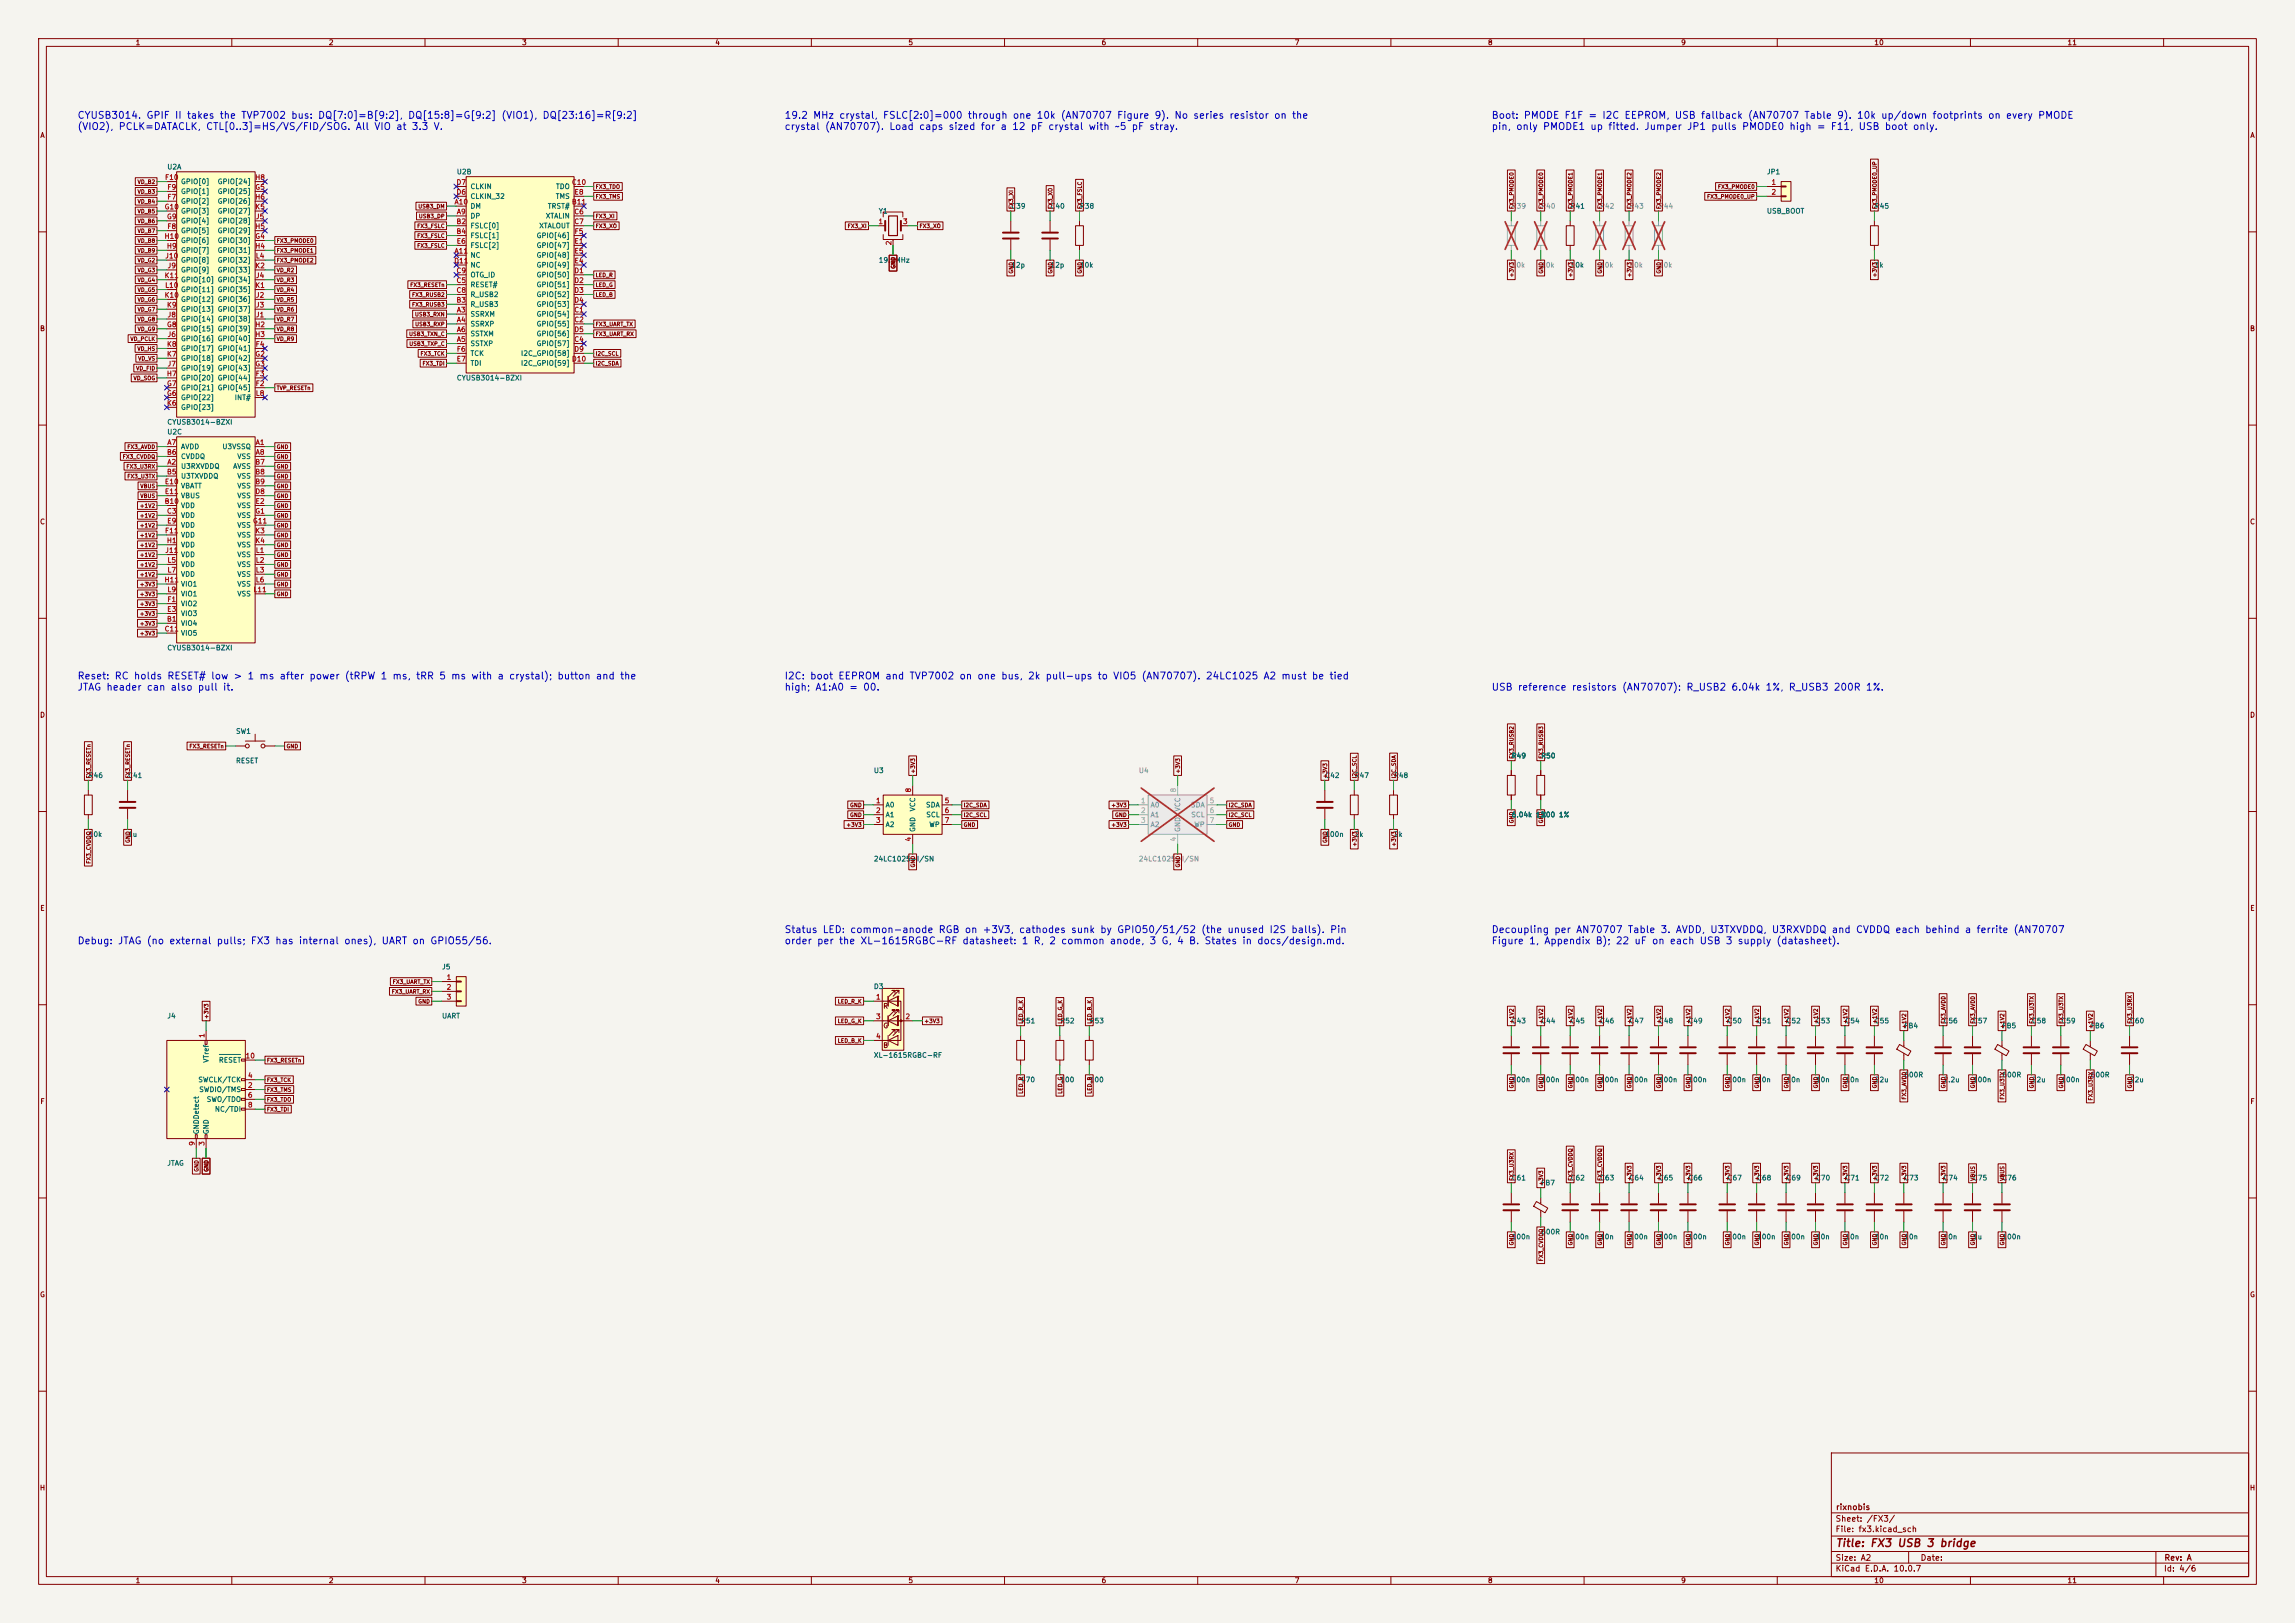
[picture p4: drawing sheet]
<svg xmlns="http://www.w3.org/2000/svg" width="594mm" height="420mm" viewBox="0 0 594 420" stroke-linecap="round" stroke-linejoin="round" font-family="sans-serif">
<defs><g id="words">
<text font-size="2" fill="#840000" x="475" y="400.8">Title: FX3 USB 3 bridge</text>
<g font-size="1.8" fill="#0000c2">
<text x="19.9" y="31.2">CYUSB3014. GPIF II takes the TVP7002 bus: DQ[7:0]=B[9:2], DQ[15:8]=G[9:2] (VIO1), DQ[23:16]=R[9:2]</text>
<text x="19.9" y="34.1">(VIO2), PCLK=DATACLK, CTL[0..3]=HS/VS/FID/SOG. All VIO at 3.3 V.</text>
<text x="202.9" y="31.2">19.2 MHz crystal, FSLC[2:0]=000 through one 10k (AN70707 Figure 9). No series resistor on the</text>
<text x="202.9" y="34.1">crystal (AN70707). Load caps sized for a 12 pF crystal with ~5 pF stray.</text>
<text x="385.9" y="31.2">Boot: PMODE F1F = I2C EEPROM, USB fallback (AN70707 Table 9). 10k up/down footprints on every PMODE</text>
<text x="385.9" y="34.1">pin, only PMODE1 up fitted. Jumper JP1 pulls PMODE0 high = F11, USB boot only.</text>
<text x="19.9" y="176.2">Reset: RC holds RESET# low &gt; 1 ms after power (tRPW 1 ms, tRR 5 ms with a crystal); button and the</text>
<text x="19.9" y="179.1">JTAG header can also pull it.</text>
<text x="202.9" y="176.2">I2C: boot EEPROM and TVP7002 on one bus, 2k pull-ups to VIO5 (AN70707). 24LC1025 A2 must be tied</text>
<text x="202.9" y="179.1">high; A1:A0 = 00.</text>
<text x="385.9" y="179.1">USB reference resistors (AN70707): R_USB2 6.04k 1%, R_USB3 200R 1%.</text>
<text x="19.9" y="244.8">Debug: JTAG (no external pulls; FX3 has internal ones), UART on GPIO55/56.</text>
<text x="202.9" y="241.9">Status LED: common-anode RGB on +3V3, cathodes sunk by GPIO50/51/52 (the unused I2S balls). Pin</text>
<text x="202.9" y="244.8">order per the XL-1615RGBC-RF datasheet: 1 R, 2 common anode, 3 G, 4 B. States in docs/design.md.</text>
<text x="385.9" y="241.9">Decoupling per AN70707 Table 3. AVDD, U3TXVDDQ, U3RXVDDQ and CVDDQ each behind a ferrite (AN70707</text>
<text x="385.9" y="244.8">Figure 1, Appendix B); 22 uF on each USB 3 supply (datasheet).</text>
</g>
<g font-size="1.5" fill="#840000">
<text x="475" y="394.1">Sheet: /FX3/</text>
<text x="475.1" y="391.1">rixnobis</text>
<text x="475" y="396.8">File: fx3.kicad_sch</text>
<text x="475" y="407">KiCad E.D.A. 10.0.7</text>
<text x="475" y="404.2">Size: A2</text>
<text x="497" y="404.2">Date:</text>
<text x="560" y="407">Id: 4/6</text>
<text x="560.1" y="404.2">Rev: A</text>
</g>
<g font-size="1.3" fill="#840000">
<text x="35" y="12">1</text>
<text x="85" y="12">2</text>
<text x="135" y="12">3</text>
<text x="185" y="12">4</text>
<text x="235" y="12">5</text>
<text x="285" y="12">6</text>
<text x="335" y="12">7</text>
<text x="385" y="12">8</text>
<text x="435" y="12">9</text>
<text x="485" y="12">10</text>
<text x="535" y="12">11</text>
<text x="10.3" y="36">A</text>
<text x="582.3" y="36">A</text>
<text x="10.2" y="86">B</text>
<text x="582.2" y="86">B</text>
<text x="10.2" y="136">C</text>
<text x="582.2" y="136">C</text>
<text x="10.2" y="186">D</text>
<text x="582.2" y="186">D</text>
<text x="10.3" y="236">E</text>
<text x="582.3" y="236">E</text>
<text x="228.5" y="261.3">R</text>
<text x="228.5" y="266.4">G</text>
<text x="228.5" y="271.5">B</text>
<text x="10.3" y="286">F</text>
<text x="582.3" y="286">F</text>
<text x="10.2" y="336">G</text>
<text x="582.2" y="336">G</text>
<text x="10.2" y="386">H</text>
<text x="582.2" y="386">H</text>
<text x="35" y="410">1</text>
<text x="85" y="410">2</text>
<text x="135" y="410">3</text>
<text x="185" y="410">4</text>
<text x="235" y="410">5</text>
<text x="285" y="410">6</text>
<text x="335" y="410">7</text>
<text x="385" y="410">8</text>
<text x="435" y="410">9</text>
<text x="485" y="410">10</text>
<text x="535" y="410">11</text>
</g>
<g font-size="1.3" fill="#a90000">
<text x="42.6" y="46.9">F10</text>
<text x="65.9" y="46.9">H8</text>
<text x="43.2" y="51.9">F7</text>
<text x="43.2" y="49.4">F9</text>
<text x="65.9" y="51.9">H6</text>
<text x="65.9" y="49.4">G5</text>
<text x="117.5" y="53.2">A10</text>
<text x="118" y="50.7">D6</text>
<text x="118" y="48.1">D7</text>
<text x="147.9" y="53.2">B11</text>
<text x="147.9" y="48.1">C10</text>
<text x="148.6" y="50.7">E8</text>
<text x="458.4" y="48.1">1</text>
<text x="458.4" y="50.7">2</text>
<text x="42.5" y="54.5">G10</text>
<text x="43.1" y="57">G9</text>
<text x="43.2" y="59.6">F8</text>
<text x="65.9" y="59.6">H5</text>
<text x="65.9" y="54.5">K5</text>
<text x="66.1" y="57">J5</text>
<text x="118" y="58.3">B2</text>
<text x="118.1" y="55.7">A9</text>
<text x="148.5" y="55.7">C6</text>
<text x="148.5" y="58.3">C7</text>
<text x="227.2" y="58.3">1</text>
<text x="233.6" y="58.3">3</text>
<text x="42.4" y="62.1">H10</text>
<text x="43.1" y="64.6">H9</text>
<text x="65.9" y="64.6">H4</text>
<text x="65.9" y="62.1">G4</text>
<text x="117.5" y="65.9">A11</text>
<text x="118" y="60.8">B4</text>
<text x="118.1" y="63.4">E6</text>
<text x="148.6" y="63.4">E1</text>
<text x="148.6" y="65.9">E5</text>
<text x="148.6" y="60.8">F5</text>
<text x="231" y="63.6" transform="rotate(-90 231 63.6)">2</text>
<text x="42.6" y="67.2">J10</text>
<text x="43.2" y="69.7">J9</text>
<text x="65.9" y="69.7">K2</text>
<text x="66.1" y="67.2">L4</text>
<text x="117.4" y="68.4">D11</text>
<text x="118" y="71">C9</text>
<text x="148.5" y="71">D1</text>
<text x="148.6" y="68.4">E4</text>
<text x="42.5" y="77.3">K10</text>
<text x="42.5" y="72.3">K11</text>
<text x="42.6" y="74.8">L10</text>
<text x="65.9" y="74.8">K1</text>
<text x="66.1" y="77.3">J2</text>
<text x="66.1" y="72.3">J4</text>
<text x="118" y="73.5">C5</text>
<text x="118" y="76.1">C8</text>
<text x="148.5" y="73.5">D2</text>
<text x="148.5" y="76.1">D3</text>
<text x="43.1" y="79.9">K9</text>
<text x="43.2" y="82.4">J8</text>
<text x="66.1" y="82.4">J1</text>
<text x="66.1" y="79.9">J3</text>
<text x="118" y="78.6">B3</text>
<text x="118.1" y="81.1">A3</text>
<text x="118.1" y="83.7">A4</text>
<text x="148.5" y="81.1">C1</text>
<text x="148.5" y="83.7">C2</text>
<text x="148.5" y="78.6">D4</text>
<text x="43.1" y="85">G8</text>
<text x="43.2" y="87.5">J6</text>
<text x="65.9" y="85">H2</text>
<text x="65.9" y="87.5">H3</text>
<text x="118.1" y="88.8">A5</text>
<text x="118.1" y="86.2">A6</text>
<text x="148.5" y="88.8">C4</text>
<text x="148.5" y="86.2">D5</text>
<text x="43.1" y="92.6">K7</text>
<text x="43.1" y="90">K8</text>
<text x="43.2" y="95.1">J7</text>
<text x="65.9" y="92.6">G2</text>
<text x="65.9" y="95.1">G3</text>
<text x="66" y="90">F4</text>
<text x="118.1" y="93.8">E7</text>
<text x="118.1" y="91.3">F6</text>
<text x="147.9" y="93.8">D10</text>
<text x="148.5" y="91.3">D9</text>
<text x="43.1" y="97.7">H7</text>
<text x="43.1" y="100.2">G7</text>
<text x="66" y="100.2">F2</text>
<text x="66" y="97.7">F3</text>
<text x="43.1" y="102.7">G6</text>
<text x="43.1" y="105.3">K6</text>
<text x="66.1" y="102.7">L8</text>
<text x="43.1" y="118">B6</text>
<text x="43.2" y="115.4">A7</text>
<text x="66" y="115.4">A1</text>
<text x="66" y="118">A8</text>
<text x="42.5" y="125.6">E10</text>
<text x="43.1" y="123.1">B5</text>
<text x="43.2" y="120.5">A2</text>
<text x="65.9" y="120.5">B7</text>
<text x="65.9" y="123.1">B8</text>
<text x="65.9" y="125.6">B9</text>
<text x="42.5" y="130.7">B10</text>
<text x="42.5" y="128.1">E11</text>
<text x="65.9" y="128.1">D8</text>
<text x="66" y="130.7">E2</text>
<text x="43.1" y="133.2">C3</text>
<text x="43.1" y="135.8">E9</text>
<text x="65.3" y="135.8">G11</text>
<text x="65.9" y="133.2">G1</text>
<text x="42.6" y="138.3">F11</text>
<text x="42.6" y="143.4">J11</text>
<text x="43.1" y="140.8">H1</text>
<text x="65.9" y="138.3">K3</text>
<text x="65.9" y="140.8">K4</text>
<text x="66.1" y="143.4">L1</text>
<text x="43.2" y="145.9">L5</text>
<text x="43.2" y="148.5">L7</text>
<text x="66.1" y="145.9">L2</text>
<text x="66.1" y="148.5">L3</text>
<text x="42.4" y="151">H11</text>
<text x="43.2" y="153.5">L9</text>
<text x="65.5" y="153.5">L11</text>
<text x="66.1" y="151">L6</text>
<text x="43.1" y="161.2">B1</text>
<text x="43.1" y="158.6">E3</text>
<text x="43.2" y="156.1">F1</text>
<text x="42.5" y="163.7">C11</text>
<text x="226.6" y="208.1">1</text>
<text x="236.1" y="205.2" transform="rotate(-90 236.1 205.2)">8</text>
<text x="244.4" y="208.1">5</text>
<text x="226.6" y="210.7">2</text>
<text x="226.6" y="213.2">3</text>
<text x="244.4" y="210.7">6</text>
<text x="244.4" y="213.2">7</text>
<text x="236.1" y="217.9" transform="rotate(-90 236.1 217.9)">4</text>
<text x="115.5" y="253.9">1</text>
<text x="115.5" y="256.4">2</text>
<text x="115.5" y="258.9">3</text>
<text x="226.6" y="258.9">1</text>
<text x="53.2" y="268.7" transform="rotate(-90 53.2 268.7)">1</text>
<text x="226.6" y="264">3</text>
<text x="226.6" y="269.1">4</text>
<text x="234.2" y="264">2</text>
<text x="63.4" y="274.2">10</text>
<text x="64" y="281.8">2</text>
<text x="64" y="279.3">4</text>
<text x="64" y="284.3">6</text>
<text x="64" y="286.9">8</text>
<text x="50.7" y="296.6" transform="rotate(-90 50.7 296.6)">9</text>
<text x="53.2" y="296.6" transform="rotate(-90 53.2 296.6)">3</text>
</g>
<g font-size="1.3" fill="#006464">
<text x="43.2" y="44.1">U2A</text>
<text x="46.7" y="48">GPIO[0]</text>
<text x="56.2" y="48">GPIO[24]</text>
<text x="118.1" y="45.4">U2B</text>
<text x="457.2" y="45.4">JP1</text>
<text x="46.7" y="53">GPIO[2]</text>
<text x="46.7" y="50.5">GPIO[1]</text>
<text x="56.2" y="50.5">GPIO[25]</text>
<text x="56.2" y="53">GPIO[26]</text>
<text x="121.6" y="51.8">CLKIN_32</text>
<text x="121.6" y="49.2">CLKIN</text>
<text x="143.7" y="51.8">TMS</text>
<text x="143.8" y="49.2">TDO</text>
<text x="46.7" y="58.1">GPIO[4]</text>
<text x="46.7" y="55.6">GPIO[3]</text>
<text x="56.2" y="58.1">GPIO[28]</text>
<text x="56.2" y="55.6">GPIO[27]</text>
<text x="121.6" y="56.8">DP</text>
<text x="121.6" y="54.3">DM</text>
<text x="121.6" y="59.4">FSLC[0]</text>
<text x="139.4" y="59.4">XTALOUT</text>
<text x="141.1" y="56.8">XTALIN</text>
<text x="141.7" y="54.3">TRST#</text>
<text x="227.3" y="55.6">Y1</text>
<text x="261.6" y="54.3">C39</text>
<text x="271.8" y="54.3">C40</text>
<text x="279.4" y="54.3">R38</text>
<text x="406.4" y="54.3">R41</text>
<text x="457.2" y="55.6">USB_BOOT</text>
<text x="485.1" y="54.3">R45</text>
<text x="46.7" y="60.7">GPIO[5]</text>
<text x="46.7" y="65.7">GPIO[7]</text>
<text x="46.7" y="63.2">GPIO[6]</text>
<text x="56.2" y="63.2">GPIO[30]</text>
<text x="56.2" y="65.7">GPIO[31]</text>
<text x="56.2" y="60.7">GPIO[29]</text>
<text x="121.6" y="61.9">FSLC[1]</text>
<text x="121.6" y="64.5">FSLC[2]</text>
<text x="138.8" y="64.5">GPIO[47]</text>
<text x="138.8" y="61.9">GPIO[46]</text>
<text x="46.7" y="70.8">GPIO[9]</text>
<text x="46.7" y="68.3">GPIO[8]</text>
<text x="56.2" y="70.8">GPIO[33]</text>
<text x="56.2" y="68.3">GPIO[32]</text>
<text x="121.6" y="67">NC</text>
<text x="121.6" y="69.5">NC</text>
<text x="138.8" y="69.5">GPIO[49]</text>
<text x="138.8" y="67">GPIO[48]</text>
<text x="227.3" y="68.3">19.2MHz</text>
<text x="261.6" y="69.5">12p</text>
<text x="271.8" y="69.5">12p</text>
<text x="279.4" y="69.5">10k</text>
<text x="406.4" y="69.5">10k</text>
<text x="485.1" y="69.5">1k</text>
<text x="46.7" y="73.4">GPIO[10] GPIO[34]</text>
<text x="46.7" y="75.9">GPIO[11] GPIO[35]</text>
<text x="121.6" y="74.6">RESET#</text>
<text x="121.6" y="77.2">R_USB2</text>
<text x="121.6" y="72.1">OTG_ID</text>
<text x="138.8" y="72.1">GPIO[50]</text>
<text x="138.8" y="74.6">GPIO[51]</text>
<text x="138.8" y="77.2">GPIO[52]</text>
<text x="46.7" y="83.5">GPIO[14] GPIO[38]</text>
<text x="46.7" y="81">GPIO[13] GPIO[37]</text>
<text x="46.7" y="78.4">GPIO[12] GPIO[36]</text>
<text x="121.6" y="82.2">SSRXM</text>
<text x="121.6" y="79.7">R_USB3</text>
<text x="138.8" y="82.2">GPIO[54]</text>
<text x="138.8" y="79.7">GPIO[53]</text>
<text x="46.7" y="86.1">GPIO[15] GPIO[39]</text>
<text x="46.7" y="88.6">GPIO[16] GPIO[40]</text>
<text x="121.6" y="84.8">SSRXP</text>
<text x="121.6" y="89.9">SSTXP</text>
<text x="121.6" y="87.3">SSTXM</text>
<text x="138.8" y="84.8">GPIO[55]</text>
<text x="138.8" y="89.9">GPIO[57]</text>
<text x="138.8" y="87.3">GPIO[56]</text>
<text x="46.7" y="93.7">GPIO[18] GPIO[42]</text>
<text x="46.7" y="91.1">GPIO[17] GPIO[41]</text>
<text x="121.6" y="94.9">TDI</text>
<text x="121.6" y="92.4">TCK</text>
<text x="134.7" y="92.4">I2C_GPIO[58]</text>
<text x="134.7" y="94.9">I2C_GPIO[59]</text>
<text x="46.7" y="101.3">GPIO[21] GPIO[45]</text>
<text x="46.7" y="98.8">GPIO[20] GPIO[44]</text>
<text x="46.7" y="96.2">GPIO[19] GPIO[43]</text>
<text x="118.1" y="98.8">CYUSB3014-BZXI</text>
<text x="46.7" y="103.8">GPIO[22]</text>
<text x="46.7" y="106.4">GPIO[23]</text>
<text x="60.6" y="103.8">INT#</text>
<text x="43.2" y="112.7">U2C</text>
<text x="43.2" y="110.2">CYUSB3014-BZXI</text>
<text x="46.7" y="116.5">AVDD</text>
<text x="46.7" y="119.1">CVDDQ</text>
<text x="57.4" y="116.5">U3VSSQ</text>
<text x="61.3" y="119.1">VSS</text>
<text x="46.7" y="121.6">U3RXVDDQ</text>
<text x="46.7" y="124.2">U3TXVDDQ</text>
<text x="60.2" y="121.6">AVSS</text>
<text x="61.3" y="124.2">VSS</text>
<text x="46.7" y="131.8">VDD</text>
<text x="46.7" y="126.7">VBATT</text>
<text x="46.7" y="129.2">VBUS</text>
<text x="61.3" y="126.7">VSS</text>
<text x="61.3" y="129.2">VSS</text>
<text x="61.3" y="131.8">VSS</text>
<text x="46.7" y="134.3">VDD</text>
<text x="46.7" y="136.9">VDD</text>
<text x="61.3" y="134.3">VSS</text>
<text x="61.3" y="136.9">VSS</text>
<text x="46.7" y="139.4">VDD</text>
<text x="46.7" y="141.9">VDD</text>
<text x="61.3" y="139.4">VSS</text>
<text x="61.3" y="141.9">VSS</text>
<text x="46.7" y="144.5">VDD</text>
<text x="46.7" y="147">VDD</text>
<text x="46.7" y="149.6">VDD</text>
<text x="61.3" y="144.5">VSS</text>
<text x="61.3" y="147">VSS</text>
<text x="61.3" y="149.6">VSS</text>
<text x="46.7" y="152.1">VIO1</text>
<text x="46.7" y="154.6">VIO1</text>
<text x="61.3" y="152.1">VSS</text>
<text x="61.3" y="154.6">VSS</text>
<text x="46.7" y="159.7">VIO3</text>
<text x="46.7" y="157.2">VIO2</text>
<text x="46.7" y="162.3">VIO4</text>
<text x="46.7" y="164.8">VIO5</text>
<text x="43.2" y="168.6">CYUSB3014-BZXI</text>
<text x="60.9" y="190.2">SW1</text>
<text x="60.9" y="197.8">RESET</text>
<text x="391.1" y="196.5">R49</text>
<text x="398.8" y="196.5">R50</text>
<text x="22.8" y="201.6">R46</text>
<text x="33" y="201.6">C41</text>
<text x="226" y="200.4">U3</text>
<text x="342.9" y="201.6">C42</text>
<text x="350.5" y="201.6">R47</text>
<text x="360.7" y="201.6">R48</text>
<text x="229.1" y="209.2">A0</text>
<text x="239.5" y="209.2">SDA</text>
<text x="229.1" y="211.8">A1</text>
<text x="229.1" y="214.3">A2</text>
<text x="237.2" y="215.4" transform="rotate(-90 237.2 215.4)">GND</text>
<text x="237.2" y="210.1" transform="rotate(-90 237.2 210.1)">VCC</text>
<text x="239.6" y="211.8">SCL</text>
<text x="240.4" y="214.3">WP</text>
<text x="391.1" y="211.8">6.04k 1%</text>
<text x="398.8" y="211.8">200 1%</text>
<text x="22.8" y="216.9">10k</text>
<text x="33" y="216.9">1u</text>
<text x="342.9" y="216.9">100n</text>
<text x="350.5" y="216.9">2k</text>
<text x="360.7" y="216.9">2k</text>
<text x="226" y="223.2">24LC1025-I/SN</text>
<text x="114.3" y="251.2">J5</text>
<text x="226" y="256.2">D3</text>
<text x="43.2" y="263.9">J4</text>
<text x="114.3" y="263.9">UART</text>
<text x="264.1" y="265.1">R51</text>
<text x="274.3" y="265.1">R52</text>
<text x="281.9" y="265.1">R53</text>
<text x="391.1" y="265.1">C43</text>
<text x="398.8" y="265.1">C44</text>
<text x="406.4" y="265.1">C45</text>
<text x="414" y="265.1">C46</text>
<text x="421.6" y="265.1">C47</text>
<text x="429.2" y="265.1">C48</text>
<text x="436.9" y="265.1">C49</text>
<text x="447" y="265.1">C50</text>
<text x="454.6" y="265.1">C51</text>
<text x="462.3" y="265.1">C52</text>
<text x="469.9" y="265.1">C53</text>
<text x="477.5" y="265.1">C54</text>
<text x="485.1" y="265.1">C55</text>
<text x="492.7" y="266.4">FB4</text>
<text x="502.9" y="265.1">C56</text>
<text x="510.5" y="265.1">C57</text>
<text x="518.1" y="266.4">FB5</text>
<text x="525.8" y="265.1">C58</text>
<text x="533.4" y="265.1">C59</text>
<text x="541" y="266.4">FB6</text>
<text x="551.2" y="265.1">C60</text>
<text x="54.3" y="275.1" transform="rotate(-90 54.3 275.1)">VTref</text>
<text x="56.5" y="275.3">RESET</text>
<text x="226" y="274">XL-1615RGBC-RF</text>
<text x="51.2" y="280.4">SWCLK/TCK</text>
<text x="264.1" y="280.4">470</text>
<text x="274.3" y="280.4">100</text>
<text x="281.9" y="280.4">100</text>
<text x="391.1" y="280.4">100n</text>
<text x="398.8" y="280.4">100n</text>
<text x="406.4" y="280.4">100n</text>
<text x="414" y="280.4">100n</text>
<text x="421.6" y="280.4">100n</text>
<text x="429.2" y="280.4">100n</text>
<text x="436.9" y="280.4">100n</text>
<text x="447" y="280.4">100n</text>
<text x="454.6" y="280.4">10n</text>
<text x="462.3" y="280.4">10n</text>
<text x="469.9" y="280.4">10n</text>
<text x="477.5" y="280.4">10n</text>
<text x="485.1" y="280.4">22u</text>
<text x="492.7" y="279.1">600R</text>
<text x="502.9" y="280.4">2.2u</text>
<text x="510.5" y="280.4">100n</text>
<text x="518.1" y="279.1">600R</text>
<text x="525.8" y="280.4">22u</text>
<text x="533.4" y="280.4">100n</text>
<text x="541" y="279.1">600R</text>
<text x="551.2" y="280.4">22u</text>
<text x="51.4" y="282.9">SWDIO/TMS</text>
<text x="53.4" y="285.4">SWO/TDO</text>
<text x="55.5" y="288">NC/TDI</text>
<text x="51.8" y="293.7" transform="rotate(-90 51.8 293.7)">GNDDetect</text>
<text x="54.3" y="293.7" transform="rotate(-90 54.3 293.7)">GND</text>
<text x="43.2" y="302">JTAG</text>
<text x="391.1" y="305.8">C61</text>
<text x="406.4" y="305.8">C62</text>
<text x="414" y="305.8">C63</text>
<text x="421.6" y="305.8">C64</text>
<text x="429.2" y="305.8">C65</text>
<text x="436.9" y="305.8">C66</text>
<text x="447" y="305.8">C67</text>
<text x="454.6" y="305.8">C68</text>
<text x="462.3" y="305.8">C69</text>
<text x="469.9" y="305.8">C70</text>
<text x="477.5" y="305.8">C71</text>
<text x="485.1" y="305.8">C72</text>
<text x="492.7" y="305.8">C73</text>
<text x="502.9" y="305.8">C74</text>
<text x="510.5" y="305.8">C75</text>
<text x="518.1" y="305.8">C76</text>
<text x="398.8" y="307">FB7</text>
<text x="391.1" y="321">100n</text>
<text x="398.8" y="319.7">600R</text>
<text x="406.4" y="321">100n</text>
<text x="414" y="321">10n</text>
<text x="421.6" y="321">100n</text>
<text x="429.2" y="321">100n</text>
<text x="436.9" y="321">100n</text>
<text x="447" y="321">100n</text>
<text x="454.6" y="321">100n</text>
<text x="462.3" y="321">100n</text>
<text x="469.9" y="321">10n</text>
<text x="477.5" y="321">10n</text>
<text x="485.1" y="321">10n</text>
<text x="492.7" y="321">10n</text>
<text x="502.9" y="321">10n</text>
<text x="510.5" y="321">1u</text>
<text x="518.1" y="321">100n</text>
</g>
<g font-size="1.3" fill="#939391">
<text x="391.1" y="54.3">R39</text>
<text x="398.8" y="54.3">R40</text>
<text x="414" y="54.3">R42</text>
<text x="421.6" y="54.3">R43</text>
<text x="429.2" y="54.3">R44</text>
<text x="391.1" y="69.5">10k</text>
<text x="398.8" y="69.5">10k</text>
<text x="414" y="69.5">10k</text>
<text x="421.6" y="69.5">10k</text>
<text x="429.2" y="69.5">10k</text>
<text x="294.6" y="200.4">U4</text>
<text x="297.7" y="209.2">A0</text>
<text x="308.1" y="209.2">SDA</text>
<text x="297.7" y="211.8">A1</text>
<text x="297.7" y="214.3">A2</text>
<text x="305.8" y="215.4" transform="rotate(-90 305.8 215.4)">GND</text>
<text x="305.8" y="210.1" transform="rotate(-90 305.8 210.1)">VCC</text>
<text x="308.2" y="211.8">SCL</text>
<text x="309" y="214.3">WP</text>
<text x="294.6" y="223.2">24LC1025-I/SN</text>
</g>
<g font-size="1.3" fill="#a5a4a2">
<text x="295.2" y="208.1">1</text>
<text x="304.7" y="205.2" transform="rotate(-90 304.7 205.2)">8</text>
<text x="313" y="208.1">5</text>
<text x="295.2" y="210.7">2</text>
<text x="295.2" y="213.2">3</text>
<text x="313" y="210.7">6</text>
<text x="313" y="213.2">7</text>
<text x="304.7" y="217.9" transform="rotate(-90 304.7 217.9)">4</text>
</g>
<g font-size="1" fill="#840000">
<text x="35.5" y="47.8">VD_B2</text>
<text x="35.5" y="52.9">VD_B4</text>
<text x="35.5" y="50.4">VD_B3</text>
<text x="154" y="51.6">FX3_TMS</text>
<text x="154" y="49.1">FX3_TDO</text>
<text x="441.7" y="51.6">FX3_PMODE0_UP</text>
<text x="444.5" y="49.1">FX3_PMODE0</text>
<text x="35.5" y="58">VD_B6</text>
<text x="35.5" y="55.4">VD_B5</text>
<text x="107.9" y="59.2">FX3_FSLC</text>
<text x="108.1" y="54.2">USB3_DM</text>
<text x="108.3" y="56.7">USB3_DP</text>
<text x="154" y="59.2">FX3_XO</text>
<text x="154" y="56.7">FX3_XI</text>
<text x="219.3" y="59.2">FX3_XI</text>
<text x="237.9" y="59.2">FX3_XO</text>
<text x="262.4" y="54.2" transform="rotate(-90 262.4 54.2)">FX3_XI</text>
<text x="272.6" y="54.2" transform="rotate(-90 272.6 54.2)">FX3_XO</text>
<text x="280.2" y="54.2" transform="rotate(-90 280.2 54.2)">FX3_FSLC</text>
<text x="392" y="54.2" transform="rotate(-90 392 54.2)">FX3_PMODE0</text>
<text x="399.6" y="54.2" transform="rotate(-90 399.6 54.2)">FX3_PMODE0</text>
<text x="407.2" y="54.2" transform="rotate(-90 407.2 54.2)">FX3_PMODE1</text>
<text x="414.8" y="54.2" transform="rotate(-90 414.8 54.2)">FX3_PMODE1</text>
<text x="422.5" y="54.2" transform="rotate(-90 422.5 54.2)">FX3_PMODE2</text>
<text x="430.1" y="54.2" transform="rotate(-90 430.1 54.2)">FX3_PMODE2</text>
<text x="486" y="54.2" transform="rotate(-90 486 54.2)">FX3_PMODE0_UP</text>
<text x="35.5" y="63.1">VD_B8</text>
<text x="35.5" y="65.6">VD_B9</text>
<text x="35.5" y="60.5">VD_B7</text>
<text x="71.5" y="65.6">FX3_PMODE1</text>
<text x="71.5" y="63.1">FX3_PMODE0</text>
<text x="107.9" y="61.8">FX3_FSLC</text>
<text x="107.9" y="64.3">FX3_FSLC</text>
<text x="35.5" y="70.7">VD_G3</text>
<text x="35.5" y="68.1">VD_G2</text>
<text x="71.5" y="70.7">VD_R2</text>
<text x="71.5" y="68.1">FX3_PMODE2</text>
<text x="154" y="71.9">LED_R</text>
<text x="232" y="69.7" transform="rotate(-90 232 69.7)">GND</text>
<text x="262.4" y="70.9" transform="rotate(-90 262.4 70.9)">GND</text>
<text x="272.6" y="70.9" transform="rotate(-90 272.6 70.9)">GND</text>
<text x="280.2" y="70.9" transform="rotate(-90 280.2 70.9)">GND</text>
<text x="392" y="71.9" transform="rotate(-90 392 71.9)">+3V3</text>
<text x="399.6" y="70.9" transform="rotate(-90 399.6 70.9)">GND</text>
<text x="407.2" y="71.9" transform="rotate(-90 407.2 71.9)">+3V3</text>
<text x="414.8" y="70.9" transform="rotate(-90 414.8 70.9)">GND</text>
<text x="422.5" y="71.9" transform="rotate(-90 422.5 71.9)">+3V3</text>
<text x="430.1" y="70.9" transform="rotate(-90 430.1 70.9)">GND</text>
<text x="486" y="71.9" transform="rotate(-90 486 71.9)">+3V3</text>
<text x="35.5" y="73.2">VD_G4</text>
<text x="35.5" y="75.8">VD_G5</text>
<text x="71.5" y="73.2">VD_R3</text>
<text x="71.5" y="75.8">VD_R4</text>
<text x="106" y="74.5">FX3_RESETn</text>
<text x="106.5" y="77">FX3_RUSB2</text>
<text x="154" y="74.5">LED_G</text>
<text x="154" y="77">LED_B</text>
<text x="35.5" y="83.4">VD_G8</text>
<text x="35.5" y="80.8">VD_G7</text>
<text x="35.5" y="78.3">VD_G6</text>
<text x="71.5" y="78.3">VD_R5</text>
<text x="71.5" y="83.4">VD_R7</text>
<text x="71.5" y="80.8">VD_R6</text>
<text x="106.5" y="79.6">FX3_RUSB3</text>
<text x="107.3" y="82.1">USB3_RXN</text>
<text x="33.6" y="88.5">VD_PCLK</text>
<text x="35.5" y="85.9">VD_G9</text>
<text x="71.5" y="85.9">VD_R8</text>
<text x="71.5" y="88.5">VD_R9</text>
<text x="105.8" y="87.2">USB3_TXN_C</text>
<text x="105.8" y="89.7">USB3_TXP_C</text>
<text x="107.3" y="84.6">USB3_RXP</text>
<text x="154" y="84.6">FX3_UART_TX</text>
<text x="154" y="87.2">FX3_UART_RX</text>
<text x="35.4" y="91">VD_HS</text>
<text x="35.6" y="93.5">VD_VS</text>
<text x="108.7" y="92.3">FX3_TCK</text>
<text x="109.2" y="94.8">FX3_TDI</text>
<text x="154" y="92.3">I2C_SCL</text>
<text x="154" y="94.8">I2C_SDA</text>
<text x="34.4" y="98.6">VD_SOG</text>
<text x="35.1" y="96.1">VD_FID</text>
<text x="71.5" y="101.2">TVP_RESETn</text>
<text x="31.6" y="118.9">FX3_CVDDQ</text>
<text x="32.8" y="116.4">FX3_AVDD</text>
<text x="71.5" y="118.9">GND</text>
<text x="71.5" y="116.4">GND</text>
<text x="32.6" y="121.5">FX3_U3RX</text>
<text x="32.8" y="124">FX3_U3TX</text>
<text x="71.5" y="121.5">GND</text>
<text x="71.5" y="124">GND</text>
<text x="36.1" y="131.6">+1V2</text>
<text x="36.2" y="126.6">VBUS</text>
<text x="36.2" y="129.1">VBUS</text>
<text x="71.5" y="126.6">GND</text>
<text x="71.5" y="129.1">GND</text>
<text x="71.5" y="131.6">GND</text>
<text x="36.1" y="134.2">+1V2</text>
<text x="36.1" y="136.7">+1V2</text>
<text x="71.5" y="136.7">GND</text>
<text x="71.5" y="134.2">GND</text>
<text x="36.1" y="139.3">+1V2</text>
<text x="36.1" y="141.8">+1V2</text>
<text x="71.5" y="141.8">GND</text>
<text x="71.5" y="139.3">GND</text>
<text x="36.1" y="144.3">+1V2</text>
<text x="36.1" y="146.9">+1V2</text>
<text x="36.1" y="149.4">+1V2</text>
<text x="71.5" y="149.4">GND</text>
<text x="71.5" y="146.9">GND</text>
<text x="71.5" y="144.3">GND</text>
<text x="36.1" y="152">+3V3</text>
<text x="36.1" y="154.5">+3V3</text>
<text x="71.5" y="154.5">GND</text>
<text x="71.5" y="152">GND</text>
<text x="36.1" y="157">+3V3</text>
<text x="36.1" y="159.6">+3V3</text>
<text x="36.1" y="162.1">+3V3</text>
<text x="36.1" y="164.7">+3V3</text>
<text x="48.9" y="193.9">FX3_RESETn</text>
<text x="74" y="193.9">GND</text>
<text x="392" y="196.5" transform="rotate(-90 392 196.5)">FX3_RUSB2</text>
<text x="399.6" y="196.5" transform="rotate(-90 399.6 196.5)">FX3_RUSB3</text>
<text x="23.7" y="201.6" transform="rotate(-90 23.7 201.6)">FX3_RESETn</text>
<text x="33.8" y="201.6" transform="rotate(-90 33.8 201.6)">FX3_RESETn</text>
<text x="237" y="200.3" transform="rotate(-90 237 200.3)">+3V3</text>
<text x="305.6" y="200.3" transform="rotate(-90 305.6 200.3)">+3V3</text>
<text x="343.7" y="201.6" transform="rotate(-90 343.7 201.6)">+3V3</text>
<text x="351.3" y="201.6" transform="rotate(-90 351.3 201.6)">I2C_SCL</text>
<text x="361.5" y="201.6" transform="rotate(-90 361.5 201.6)">I2C_SDA</text>
<text x="219.9" y="209.1">GND</text>
<text x="249.3" y="209.1">I2C_SDA</text>
<text x="287.5" y="209.1">+3V3</text>
<text x="317.9" y="209.1">I2C_SDA</text>
<text x="218.9" y="214.2">+3V3</text>
<text x="219.9" y="211.6">GND</text>
<text x="249.3" y="214.2">GND</text>
<text x="249.3" y="211.6">I2C_SCL</text>
<text x="287.5" y="214.2">+3V3</text>
<text x="288.5" y="211.6">GND</text>
<text x="317.9" y="214.2">GND</text>
<text x="317.9" y="211.6">I2C_SCL</text>
<text x="392" y="213.2" transform="rotate(-90 392 213.2)">GND</text>
<text x="399.6" y="213.2" transform="rotate(-90 399.6 213.2)">GND</text>
<text x="33.8" y="218.3" transform="rotate(-90 33.8 218.3)">GND</text>
<text x="343.7" y="218.3" transform="rotate(-90 343.7 218.3)">GND</text>
<text x="351.3" y="219.2" transform="rotate(-90 351.3 219.2)">+3V3</text>
<text x="361.5" y="219.2" transform="rotate(-90 361.5 219.2)">+3V3</text>
<text x="23.7" y="223.6" transform="rotate(-90 23.7 223.6)">FX3_CVDDQ</text>
<text x="237" y="224.6" transform="rotate(-90 237 224.6)">GND</text>
<text x="305.6" y="224.6" transform="rotate(-90 305.6 224.6)">GND</text>
<text x="101.3" y="257.4">FX3_UART_RX</text>
<text x="101.5" y="254.8">FX3_UART_TX</text>
<text x="54.2" y="263.8" transform="rotate(-90 54.2 263.8)">+3V3</text>
<text x="108.1" y="259.9">GND</text>
<text x="216.7" y="259.9">LED_R_K</text>
<text x="216.7" y="265">LED_G_K</text>
<text x="239.1" y="265">+3V3</text>
<text x="265" y="265.1" transform="rotate(-90 265 265.1)">LED_R_K</text>
<text x="275.1" y="265.1" transform="rotate(-90 275.1 265.1)">LED_G_K</text>
<text x="282.8" y="265.1" transform="rotate(-90 282.8 265.1)">LED_B_K</text>
<text x="392" y="265.1" transform="rotate(-90 392 265.1)">+1V2</text>
<text x="399.6" y="265.1" transform="rotate(-90 399.6 265.1)">+1V2</text>
<text x="407.2" y="265.1" transform="rotate(-90 407.2 265.1)">+1V2</text>
<text x="414.8" y="265.1" transform="rotate(-90 414.8 265.1)">+1V2</text>
<text x="422.5" y="265.1" transform="rotate(-90 422.5 265.1)">+1V2</text>
<text x="430.1" y="265.1" transform="rotate(-90 430.1 265.1)">+1V2</text>
<text x="437.7" y="265.1" transform="rotate(-90 437.7 265.1)">+1V2</text>
<text x="447.9" y="265.1" transform="rotate(-90 447.9 265.1)">+1V2</text>
<text x="455.5" y="265.1" transform="rotate(-90 455.5 265.1)">+1V2</text>
<text x="463.1" y="265.1" transform="rotate(-90 463.1 265.1)">+1V2</text>
<text x="470.7" y="265.1" transform="rotate(-90 470.7 265.1)">+1V2</text>
<text x="478.3" y="265.1" transform="rotate(-90 478.3 265.1)">+1V2</text>
<text x="486" y="265.1" transform="rotate(-90 486 265.1)">+1V2</text>
<text x="493.6" y="266.3" transform="rotate(-90 493.6 266.3)">+1V2</text>
<text x="503.7" y="265.1" transform="rotate(-90 503.7 265.1)">FX3_AVDD</text>
<text x="511.4" y="265.1" transform="rotate(-90 511.4 265.1)">FX3_AVDD</text>
<text x="519" y="266.3" transform="rotate(-90 519 266.3)">+1V2</text>
<text x="526.6" y="265.1" transform="rotate(-90 526.6 265.1)">FX3_U3TX</text>
<text x="534.2" y="265.1" transform="rotate(-90 534.2 265.1)">FX3_U3TX</text>
<text x="541.8" y="266.3" transform="rotate(-90 541.8 266.3)">+1V2</text>
<text x="552" y="265.1" transform="rotate(-90 552 265.1)">FX3_U3RX</text>
<text x="69" y="275.1">FX3_RESETn</text>
<text x="216.7" y="270.1">LED_B_K</text>
<text x="69" y="280.2">FX3_TCK</text>
<text x="392" y="281.8" transform="rotate(-90 392 281.8)">GND</text>
<text x="399.6" y="281.8" transform="rotate(-90 399.6 281.8)">GND</text>
<text x="407.2" y="281.8" transform="rotate(-90 407.2 281.8)">GND</text>
<text x="414.8" y="281.8" transform="rotate(-90 414.8 281.8)">GND</text>
<text x="422.5" y="281.8" transform="rotate(-90 422.5 281.8)">GND</text>
<text x="430.1" y="281.8" transform="rotate(-90 430.1 281.8)">GND</text>
<text x="437.7" y="281.8" transform="rotate(-90 437.7 281.8)">GND</text>
<text x="447.9" y="281.8" transform="rotate(-90 447.9 281.8)">GND</text>
<text x="455.5" y="281.8" transform="rotate(-90 455.5 281.8)">GND</text>
<text x="463.1" y="281.8" transform="rotate(-90 463.1 281.8)">GND</text>
<text x="470.7" y="281.8" transform="rotate(-90 470.7 281.8)">GND</text>
<text x="478.3" y="281.8" transform="rotate(-90 478.3 281.8)">GND</text>
<text x="486" y="281.8" transform="rotate(-90 486 281.8)">GND</text>
<text x="503.7" y="281.8" transform="rotate(-90 503.7 281.8)">GND</text>
<text x="511.4" y="281.8" transform="rotate(-90 511.4 281.8)">GND</text>
<text x="526.6" y="281.8" transform="rotate(-90 526.6 281.8)">GND</text>
<text x="534.2" y="281.8" transform="rotate(-90 534.2 281.8)">GND</text>
<text x="552" y="281.8" transform="rotate(-90 552 281.8)">GND</text>
<text x="69" y="287.8">FX3_TDI</text>
<text x="69" y="285.3">FX3_TDO</text>
<text x="69" y="282.8">FX3_TMS</text>
<text x="265" y="283.2" transform="rotate(-90 265 283.2)">LED_R</text>
<text x="275.1" y="283.2" transform="rotate(-90 275.1 283.2)">LED_G</text>
<text x="282.8" y="283.2" transform="rotate(-90 282.8 283.2)">LED_B</text>
<text x="493.6" y="284.7" transform="rotate(-90 493.6 284.7)">FX3_AVDD</text>
<text x="519" y="284.7" transform="rotate(-90 519 284.7)">FX3_U3TX</text>
<text x="541.8" y="284.9" transform="rotate(-90 541.8 284.9)">FX3_U3RX</text>
<text x="51.6" y="303.3" transform="rotate(-90 51.6 303.3)">GND</text>
<text x="54.2" y="303.3" transform="rotate(-90 54.2 303.3)">GND</text>
<text x="392" y="305.7" transform="rotate(-90 392 305.7)">FX3_U3RX</text>
<text x="407.2" y="305.7" transform="rotate(-90 407.2 305.7)">FX3_CVDDQ</text>
<text x="414.8" y="305.7" transform="rotate(-90 414.8 305.7)">FX3_CVDDQ</text>
<text x="422.5" y="305.7" transform="rotate(-90 422.5 305.7)">+3V3</text>
<text x="430.1" y="305.7" transform="rotate(-90 430.1 305.7)">+3V3</text>
<text x="437.7" y="305.7" transform="rotate(-90 437.7 305.7)">+3V3</text>
<text x="447.9" y="305.7" transform="rotate(-90 447.9 305.7)">+3V3</text>
<text x="455.5" y="305.7" transform="rotate(-90 455.5 305.7)">+3V3</text>
<text x="463.1" y="305.7" transform="rotate(-90 463.1 305.7)">+3V3</text>
<text x="470.7" y="305.7" transform="rotate(-90 470.7 305.7)">+3V3</text>
<text x="478.3" y="305.7" transform="rotate(-90 478.3 305.7)">+3V3</text>
<text x="486" y="305.7" transform="rotate(-90 486 305.7)">+3V3</text>
<text x="493.6" y="305.7" transform="rotate(-90 493.6 305.7)">+3V3</text>
<text x="503.7" y="305.7" transform="rotate(-90 503.7 305.7)">+3V3</text>
<text x="511.4" y="305.7" transform="rotate(-90 511.4 305.7)">VBUS</text>
<text x="519" y="305.7" transform="rotate(-90 519 305.7)">VBUS</text>
<text x="399.6" y="307" transform="rotate(-90 399.6 307)">+3V3</text>
<text x="392" y="322.4" transform="rotate(-90 392 322.4)">GND</text>
<text x="407.2" y="322.4" transform="rotate(-90 407.2 322.4)">GND</text>
<text x="414.8" y="322.4" transform="rotate(-90 414.8 322.4)">GND</text>
<text x="422.5" y="322.4" transform="rotate(-90 422.5 322.4)">GND</text>
<text x="430.1" y="322.4" transform="rotate(-90 430.1 322.4)">GND</text>
<text x="437.7" y="322.4" transform="rotate(-90 437.7 322.4)">GND</text>
<text x="447.9" y="322.4" transform="rotate(-90 447.9 322.4)">GND</text>
<text x="455.5" y="322.4" transform="rotate(-90 455.5 322.4)">GND</text>
<text x="463.1" y="322.4" transform="rotate(-90 463.1 322.4)">GND</text>
<text x="470.7" y="322.4" transform="rotate(-90 470.7 322.4)">GND</text>
<text x="478.3" y="322.4" transform="rotate(-90 478.3 322.4)">GND</text>
<text x="486" y="322.4" transform="rotate(-90 486 322.4)">GND</text>
<text x="493.6" y="322.4" transform="rotate(-90 493.6 322.4)">GND</text>
<text x="503.7" y="322.4" transform="rotate(-90 503.7 322.4)">GND</text>
<text x="511.4" y="322.4" transform="rotate(-90 511.4 322.4)">GND</text>
<text x="519" y="322.4" transform="rotate(-90 519 322.4)">GND</text>
<text x="399.6" y="326.5" transform="rotate(-90 399.6 326.5)">FX3_CVDDQ</text>
</g>
</g></defs>
<path d="M0 0h594v420h-594z" fill="#f5f4ef" stroke="#f5f4ef" stroke-width=".26"/>
<g fill="none" stroke="#840000" stroke-width=".26">
<path d="M10 10h574v400h-574zM12 12h570v396h-570zM60 10v2M110 10v2M160 10v2M210 10v2M260 10v2M310 10v2M360 10v2M410 10v2M460 10v2M510 10v2"/>
<path d="M560 10v2M10 60h2M582 60h2M10 110h2M582 110h2M10 160h2M582 160h2M10 210h2M582 210h2M10 260h2M539.9 270.3l2.9 1.7-.7 1.2-2.9-1.7zM541 269.2v1.7"/>
<path d="M541 272.6v1.7M582 260h2M10 310h2M582 310h2M10 360h2M474 376h108v32h-108zM582 360h2M474 397.5h108M474 391.5h108M60 408v2M110 408v2M160 408v2"/>
<path d="M210 408v2M260 408v2M310 408v2M360 408v2M410 408v2M460 408v2M474 404.5h108M474 401.5h108M494 401.5v3M510 408v2M558 401.5v6.5M560 408v2"/>
</g>
<path d="M228.3 255.8h5.6v16h-5.6z" fill="#ffffc2"/>
<g fill="none" stroke="#840000" stroke-width=".26">
<path d="M226.1 259.1h7.1v10.1h-7.1M228.3 255.8h5.6v16h-5.6zM229.9 257.8v2.6zM229.9 259.1l2.5-1.3v2.6zM231.6 257v-.7h-.7h.7l-1.5 1.5M232.4 257.8h.1M232.4 257.8v2.6zM232.7 257v-.7h-.8h.8l-1.6 1.5M226.1 264.2h10.1M229.9 262.9v2.5zM229.9 264.2l2.5-1.3v2.5zM229.9 269.2l2.5-1.2v2.5z"/>
<path d="M229.9 268v2.5M231.6 262.1v-.7h-.7h.7l-1.5 1.5M231.6 267.2v-.8h-.7h.7l-1.5 1.6M232.4 262.9h.1M232.4 262.9v2.5zM232.7 262.1v-.7h-.8h.8l-1.6 1.5M232.7 267.2v-.8h-.8h.8l-1.6 1.6M391.2 308.6v2.8M391.2 313.4v2.8M485.1 308.6v2.8M485.1 313.4v2.8M492.8 308.6v2.8"/>
<path d="M492.8 313.4v2.8"/>
</g>
<circle cx="233.2" cy="264.2" r=".25" fill="#840000" stroke="#840000" stroke-width=".26"/>
<path d="M389.1 311.7h4.1M389.1 313.2h4.1M483.1 311.7h4.1M483.1 313.2h4.1M490.7 311.7h4.1M490.7 313.2h4.1" fill="none" stroke="#840000" stroke-width=".51"/>
<path d="M297.2 205.7h15.2v10.2h-15.2z" fill="#ebeae8"/>
<path d="M294.6 208.3h2.6M294.6 210.8h2.6M294.6 213.4h2.6M297.2 205.7h15.2v10.2h-15.2zM304.8 203.2v2.5M304.8 215.9v2.5M312.4 208.3h2.6M312.4 210.8h2.6M312.4 213.4h2.6" fill="none" stroke="#9c9b98" stroke-width=".26"/>
<path d="M295.4 203.9l18.8 13.8M314.2 203.9l-18.8 13.8" fill="none" stroke="#e12e31" stroke-width=".46"/>
<path d="M45.7 113h20.3v53.4h-20.3z" fill="#ffffc2"/>
<g fill="none" stroke="#840000" stroke-width=".26">
<path d="M271.8 57.2v2.7M278.4 58.4h2v5.1h-2zM279.4 57.2v1.2M271.8 62v2.8M279.4 63.5v1.3M43.2 115.6h2.5M43.2 118.1h2.5M45.7 113h20.3v53.4h-20.3zM66 115.6h2.6M66 118.1h2.6M43.2 120.7h2.5M43.2 123.2h2.5"/>
<path d="M43.2 125.7h2.5M43.2 130.8h2.5M43.2 133.4h2.5M43.2 128.3h2.5M43.2 135.9h2.5M43.2 138.4h2.5M66 120.7h2.6M66 123.2h2.6M66 125.7h2.6M66 130.8h2.6M66 133.4h2.6M66 128.3h2.6"/>
<path d="M66 135.9h2.6M66 138.4h2.6M43.2 158.8h2.5M43.2 156.2h2.5M43.2 141h2.5M43.2 151.1h2.5M43.2 143.5h2.5M43.2 146.1h2.5M43.2 148.6h2.5M43.2 153.7h2.5M66 141h2.6M66 151.1h2.6"/>
<path d="M66 143.5h2.6M66 146.1h2.6M66 148.6h2.6M66 153.7h2.6M43.2 161.3h2.5M43.2 163.8h2.5M391.2 199.4v1.3M342.9 204.5v2.8M342.9 209.3v2.8M390.1 200.7h2.1v5h-2.1zM391.2 205.7v1.3M263.1 269.2h2.1v5.1h-2.1z"/>
<path d="M264.2 268v1.2M264.2 274.3v1.3M273.3 269.2h2v5.1h-2zM274.3 268v1.2M274.3 274.3v1.3M280.9 269.2h2.1v5.1h-2.1zM281.9 268v1.2M281.9 274.3v1.3M517 270.3l3 1.7-.7 1.2-3-1.7zM518.2 269.2v1.7M518.2 272.6v1.7M525.8 268v2.8"/>
<path d="M525.8 272.8v2.8M533.4 268v2.8M533.4 272.8v2.8M551.2 268v2.8M551.2 272.8v2.8M397.7 310.9l2.9 1.7-.7 1.2-2.9-1.7zM398.8 309.9v1.6M398.8 313.2v1.8M510.5 308.6v2.8M510.5 313.4v2.8M518.2 308.6v2.8M518.2 313.4v2.8"/>
</g>
<g fill="none" stroke="#840000" stroke-width=".51">
<path d="M269.7 60.2h4.1M269.7 61.7h4.1M340.9 207.5h4M340.9 209h4M523.7 271h4.1M523.7 272.5h4.1M531.4 271h4M531.4 272.5h4M549.1 271h4.1M549.1 272.5h4.1M508.5 311.7h4.1M508.5 313.2h4.1"/>
<path d="M516.1 311.7h4.1M516.1 313.2h4.1"/>
</g>
<path d="M45.7 44.5h20.3v63.5h-20.3z" fill="#ffffc2"/>
<g fill="none" stroke="#840000" stroke-width=".26">
<path d="M43.2 52.1h2.5M43.2 59.7h2.5M43.2 49.5h2.5M43.2 47h2.5M43.2 57.2h2.5M43.2 54.6h2.5M45.7 44.5h20.3v63.5h-20.3zM66 52.1h2.6M66 59.7h2.6M66 49.5h2.6M66 47h2.6M66 57.2h2.6"/>
<path d="M66 54.6h2.6M43.2 62.2h2.5M43.2 64.8h2.5M43.2 77.5h2.5M43.2 72.4h2.5M43.2 69.9h2.5M43.2 67.3h2.5M43.2 74.9h2.5M66 62.2h2.6M66 64.8h2.6M66 77.5h2.6M66 72.4h2.6"/>
<path d="M66 69.9h2.6M66 67.3h2.6M66 74.9h2.6M43.2 97.8h2.5M43.2 90.2h2.5M43.2 92.7h2.5M43.2 95.3h2.5M43.2 85.1h2.5M43.2 87.6h2.5M43.2 82.6h2.5M43.2 80h2.5M66 97.8h2.6"/>
<path d="M66 90.2h2.6M66 92.7h2.6M66 95.3h2.6M66 85.1h2.6M66 87.6h2.6M66 82.6h2.6M66 80h2.6M43.2 100.3h2.5M43.2 102.9h2.5M43.2 105.4h2.5M66 100.3h2.6M66 102.9h2.6"/>
<path d="M349.5 205.7h2v5.1h-2zM350.5 204.5v1.2M350.5 210.8v1.3M359.7 205.7h2v5.1h-2zM360.7 204.5v1.2M360.7 210.8v1.3M502.9 308.6v2.8M502.9 313.4v2.8"/>
</g>
<path d="M500.9 311.7h4.1M500.9 313.2h4.1" fill="none" stroke="#840000" stroke-width=".51"/>
<path d="M43.2 269.2h20.3v25.4h-20.3z" fill="#ffffc2"/>
<g fill="none" stroke="#840000" stroke-width=".26">
<path d="M43.2 269.2h20.3v25.4h-20.3zM53.1 269.2h.5v1.1h-.5zM53.3 266.7v2.5M62.5 279.1h1v.6h-1zM62.5 274.1h1v.5h-1zM63.5 279.4h2.5M63.5 274.3h2.5M50.5 293.6h.6v1h-.6zM50.8 294.6v2.6M53.1 293.6h.5v1h-.5zM53.3 294.6v2.6M62.5 281.7h1v.5h-1z"/>
<path d="M62.5 284.2h1v.5h-1zM62.5 286.8h1v.5h-1zM63.5 281.9h2.5M63.5 284.5h2.5M63.5 287h2.5M429.3 308.6v2.8M429.3 313.4v2.8M436.9 308.6v2.8M436.9 313.4v2.8"/>
</g>
<path d="M56.8 272.9h5.5" fill="none" stroke="#006464" stroke-width=".26"/>
<path d="M427.2 311.7h4.1M427.2 313.2h4.1M434.8 311.7h4.1M434.8 313.2h4.1" fill="none" stroke="#840000" stroke-width=".51"/>
<path d="M118.1 252.7h2.5v7.7h-2.5z" fill="#ffffc2"/>
<g fill="none" stroke="#840000" stroke-width=".26">
<path d="M61 193h2.5M63.5 191.8h5.1M66 190v1.8M68.6 193h2.5M398.8 199.4v1.3M21.8 205.7h2.1v5.1h-2.1zM22.9 204.5v1.2M22.9 210.8v1.3M33 204.5v2.8M33 209.3v2.8M397.8 200.7h2v5h-2zM398.8 205.7v1.3"/>
<path d="M114.3 254h3.8M114.3 256.5h3.8M114.3 259.1h3.8M118.1 252.7h2.5v7.7h-2.5zM118.1 253.9h1.3v.2h-1.3zM118.1 256.4h1.3v.3h-1.3zM118.1 259h1.3v.2h-1.3zM391.2 268v2.8M391.2 272.8v2.8M398.8 268v2.8M398.8 272.8v2.8M406.4 268v2.8"/>
<path d="M406.4 272.8v2.8M414 268v2.8M414 272.8v2.8M421.6 268v2.8M421.6 272.8v2.8M406.4 308.6v2.8M406.4 313.4v2.8M414 308.6v2.8M414 313.4v2.8M421.6 308.6v2.8M421.6 313.4v2.8M447 308.6v2.8"/>
<path d="M447 313.4v2.8M454.7 308.6v2.8M454.7 313.4v2.8M462.3 308.6v2.8M462.3 313.4v2.8M469.9 308.6v2.8M469.9 313.4v2.8M477.5 308.6v2.8M477.5 313.4v2.8"/>
<circle cx="64" cy="193" r=".51"/>
<circle cx="68.1" cy="193" r=".51"/>
</g>
<g fill="none" stroke="#840000" stroke-width=".51">
<path d="M31 207.5h4.1M31 209h4.1M389.1 271h4.1M389.1 272.5h4.1M396.7 271h4.1M396.7 272.5h4.1M404.4 271h4M404.4 272.5h4M412 271h4.1M412 272.5h4.1M419.6 271h4.1M419.6 272.5h4.1"/>
<path d="M404.4 311.7h4M404.4 313.2h4M412 311.7h4.1M412 313.2h4.1M419.6 311.7h4.1M419.6 313.2h4.1M445 311.7h4.1M445 313.2h4.1M452.6 311.7h4.1M452.6 313.2h4.1M460.2 311.7h4.1M460.2 313.2h4.1"/>
<path d="M467.9 311.7h4M467.9 313.2h4M475.5 311.7h4.1M475.5 313.2h4.1"/>
</g>
<path d="M228.6 205.7h15.2v10.2h-15.2z" fill="#ffffc2"/>
<g fill="none" stroke="#840000" stroke-width=".26">
<path d="M227.3 58.4h1.8M228.6 56.1v-1.2h5.1v1.2M233.2 58.4h1.7M484.1 58.4h2.1v5.1h-2.1zM485.1 57.2v1.2M228.6 60.7v1.3h5.1v-1.3M231.1 62v1.5M485.1 63.5v1.3M226.1 208.3h2.5M226.1 210.8h2.5M226.1 213.4h2.5M228.6 205.7h15.2v10.2h-15.2z"/>
<path d="M236.2 203.2v2.5M236.2 215.9v2.5M243.8 208.3h2.6M243.8 210.8h2.6M243.8 213.4h2.6M436.9 268v2.8M436.9 272.8v2.8M447 268v2.8M447 272.8v2.8M454.7 268v2.8M454.7 272.8v2.8M485.1 268v2.8"/>
<path d="M485.1 272.8v2.8"/>
</g>
<path d="M390.1 58.4h2.1v5.1h-2.1zM391.2 57.2v1.2M413 58.4h2v5.1h-2zM414 57.2v1.2M428.2 58.4h2.1v5.1h-2.1zM429.3 57.2v1.2M391.2 63.5v1.3M414 63.5v1.3M429.3 63.5v1.3" fill="none" stroke="#9c9b98" stroke-width=".26"/>
<path d="M389.6 57.4l3.2 7.1M392.8 57.4l-3.2 7.1M412.4 57.4l3.2 7.1M415.6 57.4l-3.2 7.1M427.7 57.4l3.2 7.1M430.9 57.4l-3.2 7.1" fill="none" stroke="#e12e31" stroke-width=".46"/>
<path d="M229.1 57.2v2.5M233.2 57.2v2.5M434.8 271h4.1M434.8 272.5h4.1M445 271h4.1M445 272.5h4.1M452.6 271h4.1M452.6 272.5h4.1M483.1 271h4.1M483.1 272.5h4.1" fill="none" stroke="#840000" stroke-width=".51"/>
<path d="M230 55.9h2.3v5.1h-2.3z" fill="none" stroke="#840000" stroke-width=".3"/>
<path d="M461 47h2.5v5.1h-2.5z" fill="#ffffc2"/>
<g fill="none" stroke="#840000" stroke-width=".26">
<path d="M261.6 57.2v2.7M405.4 58.4h2v5.1h-2zM406.4 57.2v1.2M457.2 48.3h3.8M457.2 50.8h3.8M461 47h2.5v5.1h-2.5zM461 48.1h1.3v.3h-1.3zM461 50.7h1.3v.2h-1.3zM261.6 62v2.8M406.4 63.5v1.3M429.3 268v2.8M429.3 272.8v2.8"/>
<path d="M462.3 268v2.8M462.3 272.8v2.8M469.9 268v2.8M469.9 272.8v2.8M477.5 268v2.8M477.5 272.8v2.8M502.9 268v2.8M502.9 272.8v2.8"/>
</g>
<path d="M259.6 60.2h4.1M259.6 61.7h4.1M427.2 271h4.1M427.2 272.5h4.1M460.2 271h4.1M460.2 272.5h4.1M467.9 271h4M467.9 272.5h4M475.5 271h4.1M475.5 272.5h4.1M500.9 271h4.1M500.9 272.5h4.1" fill="none" stroke="#840000" stroke-width=".51"/>
<path d="M397.8 58.4h2v5.1h-2zM398.8 57.2v1.2M420.6 58.4h2.1v5.1h-2.1zM421.6 57.2v1.2M398.8 63.5v1.3M421.6 63.5v1.3" fill="none" stroke="#9c9b98" stroke-width=".26"/>
<path d="M397.2 57.4l3.2 7.1M400.4 57.4l-3.2 7.1M420 57.4l3.2 7.1M423.2 57.4l-3.2 7.1" fill="none" stroke="#e12e31" stroke-width=".46"/>
<path d="M120.6 45.7h28v50.8h-28z" fill="#ffffc2"/>
<g fill="none" stroke="#840000" stroke-width=".26">
<path d="M35 58.7h5.6v2h-5.6zM35 46h5.6v2h-5.6zM35 56.1h5.6v2.1h-5.6zM35 51.1h5.6v2h-5.6zM35 48.5h5.6v2h-5.6zM35 53.6h5.6v2h-5.6zM107.4 57.4h8.2v2h-8.2zM107.4 60h8.2v2h-8.2zM107.7 52.3h7.9v2h-7.9zM107.8 54.9h7.8v2h-7.8zM118.1 55.9h2.5M118.1 53.3h2.5"/>
<path d="M118.1 58.4h2.5M118.1 48.3h2.5M118.1 50.8h2.5M120.6 45.7h28v50.8h-28zM148.6 55.9h2.5M148.6 53.3h2.5M148.6 58.4h2.5M148.6 48.3h2.5M148.6 50.8h2.5M153.7 57.4h6.5v2h-6.5zM153.7 49.8h7.4v2h-7.4zM153.7 47.3h7.4v2h-7.4z"/>
<path d="M153.7 54.9h6v2h-6zM218.8 57.4h6v2h-6zM237.5 57.4h6.6v2h-6.6zM260.6 48.6h2v6h-2zM270.8 48h2v6.6h-2zM278.4 46.4h2v8.2h-2zM390.2 44h2v10.6h-2zM397.8 44h2v10.6h-2zM405.4 44h2v10.6h-2zM413 44h2v10.6h-2zM420.6 44h2v10.6h-2zM428.3 44h2v10.6h-2z"/>
<path d="M441.2 49.8h13.5v2h-13.5zM444 47.3h10.7v2h-10.7zM484.1 41.2h2v13.4h-2zM35 61.2h5.6v2h-5.6zM35 63.8h5.6v2h-5.6zM35 79h5.6v2h-5.6zM35 76.5h5.6v2h-5.6zM35 68.8h5.6v2.1h-5.6zM35 66.3h5.6v2h-5.6zM35 71.4h5.6v2h-5.6zM35 73.9h5.6v2h-5.6zM71.1 71.4h5.6v2h-5.6z"/>
<path d="M71.1 76.5h5.6v2h-5.6zM71.1 73.9h5.6v2h-5.6zM71.1 68.8h5.6v2.1h-5.6zM71.1 66.3h10.6v2h-10.6zM71.1 79h5.6v2h-5.6zM71.1 63.8h10.6v2h-10.6zM71.1 61.2h10.6v2h-10.6zM105.6 72.7h10v2h-10zM106 77.7h9.6v2h-9.6zM106 75.2h9.6v2h-9.6zM107.4 62.5h8.2v2h-8.2zM118.1 66h2.5"/>
<path d="M118.1 78.7h2.5M118.1 61h2.5M118.1 73.7h2.5M118.1 76.2h2.5M118.1 71.1h2.5M118.1 68.6h2.5M118.1 63.5h2.5M148.6 66h2.5M148.6 78.7h2.5M148.6 61h2.5M148.6 73.7h2.5M148.6 76.2h2.5"/>
<path d="M148.6 71.1h2.5M148.6 68.6h2.5M148.6 63.5h2.5M153.7 70.1h5.5v2h-5.5zM153.7 72.7h5.5v2h-5.5zM153.7 75.2h5.5v2h-5.5zM230.1 66h2v4.1h-2zM260.6 67.3h2v4.1h-2zM270.8 67.3h2v4.1h-2zM278.4 67.3h2v4.1h-2zM390.2 67.3h2v5.1h-2zM397.8 67.3h2v4.1h-2z"/>
<path d="M405.4 67.3h2v5.1h-2zM413 67.3h2v4.1h-2zM420.6 67.3h2v5.1h-2zM428.3 67.3h2v4.1h-2zM484.1 67.3h2v5.1h-2zM33.2 86.6h7.4v2h-7.4zM34 96.8h6.6v2h-6.6zM34.6 94.2h6v2.1h-6zM35 89.2h5.6v2h-5.6zM35 84.1h5.6v2h-5.6zM35 81.5h5.6v2.1h-5.6zM35.2 91.7h5.4v2h-5.4z"/>
<path d="M71.1 84.1h5.6v2h-5.6zM71.1 81.5h5.6v2.1h-5.6zM71.1 86.6h5.6v2h-5.6zM71.1 99.3h9.9v2h-9.9zM105.3 85.4h10.3v2h-10.3zM105.3 87.9h10.3v2h-10.3zM106.8 80.3h8.8v2h-8.8zM106.9 82.8h8.7v2h-8.7zM108.2 90.4h7.4v2h-7.4zM108.8 93h6.8v2h-6.8zM118.1 81.3h2.5M118.1 83.8h2.5"/>
<path d="M118.1 88.9h2.5M118.1 86.4h2.5M118.1 91.4h2.5M118.1 94h2.5M148.6 81.3h2.5M148.6 83.8h2.5M148.6 88.9h2.5M148.6 86.4h2.5M148.6 91.4h2.5M148.6 94h2.5M153.7 82.8h10.7v2h-10.7zM153.7 85.4h10.9v2h-10.9z"/>
<path d="M153.7 90.4h7v2h-7zM153.7 93h7v2h-7zM31.2 117.1h9.4v2h-9.4zM32.1 119.6h8.5v2.1h-8.5zM32.4 114.6h8.2v2h-8.2zM71.1 117.1h4.1v2h-4.1zM71.1 119.6h4.1v2.1h-4.1zM71.1 114.6h4.1v2h-4.1zM32.4 122.2h8.2v2h-8.2zM35.6 129.8h5v2h-5zM35.6 132.3h5v2.1h-5zM35.6 134.9h5v2h-5z"/>
<path d="M35.6 137.4h5v2h-5zM35.6 140h5v2h-5zM35.7 124.7h4.9v2h-4.9zM35.7 127.3h4.9v2h-4.9zM71.1 140h4.1v2h-4.1zM71.1 137.4h4.1v2h-4.1zM71.1 122.2h4.1v2h-4.1zM71.1 134.9h4.1v2h-4.1zM71.1 132.3h4.1v2.1h-4.1zM71.1 124.7h4.1v2h-4.1zM71.1 127.3h4.1v2h-4.1zM71.1 129.8h4.1v2h-4.1z"/>
<path d="M35.6 155.2h5v2h-5zM35.6 150.1h5v2h-5zM35.6 152.7h5v2h-5zM35.6 157.7h5v2.1h-5zM35.6 142.5h5v2h-5zM35.6 145h5v2.1h-5zM35.6 147.6h5v2h-5zM71.1 152.7h4.1v2h-4.1zM71.1 150.1h4.1v2h-4.1zM71.1 147.6h4.1v2h-4.1zM71.1 145h4.1v2.1h-4.1zM71.1 142.5h4.1v2h-4.1z"/>
<path d="M35.6 160.3h5v2h-5zM35.6 162.8h5v2h-5zM21.9 191.9h2v10h-2zM32 191.9h2v10h-2zM48.4 192h10v2h-10zM73.7 192h4.1v2h-4.1zM235.2 195.6h2v5.1h-2zM303.8 195.6h2v5.1h-2zM341.9 196.9h2v5h-2zM349.5 194.9h2v7h-2zM359.7 194.9h2v7h-2zM390.2 187.3h2v9.6h-2z"/>
<path d="M391.2 199.4v1.3M397.8 187.3h2v9.6h-2zM398.8 199.4v1.3M21.9 214.6h2v9.5h-2zM32 214.6h2v4.1h-2zM218.5 212.4h5v2h-5zM219.4 209.8h4.1v2h-4.1zM219.4 207.3h4.1v2h-4.1zM248.9 212.4h4.1v2h-4.1zM248.9 207.3h7.1v2h-7.1zM248.9 209.8h7v2h-7zM287 212.4h5.1v2h-5.1z"/>
<path d="M287 207.3h5.1v2h-5.1zM288 209.8h4.1v2h-4.1zM317.5 212.4h4.1v2h-4.1zM317.5 207.3h7.1v2h-7.1zM317.5 209.8h7v2h-7zM341.9 214.6h2v4.1h-2zM349.5 214.6h2v5.1h-2zM359.7 214.6h2v5.1h-2zM390.2 209.6h2v4h-2zM391.2 205.7v1.3M397.8 209.6h2v4h-2zM398.8 205.7v1.3"/>
<path d="M235.2 221h2v4.1h-2zM303.8 221h2v4.1h-2zM52.3 259.1h2v5.1h-2zM100.8 255.5h11v2h-11zM101 253h10.8v2h-10.8zM107.7 258.1h4.1v2h-4.1zM216.2 258.1h7.3v2h-7.3zM263.2 258.1h2v7.3h-2zM273.3 258.1h2v7.3h-2zM280.9 258.1h2v7.3h-2zM501.9 257.1h2v8.3h-2zM509.5 257.1h2v8.3h-2z"/>
<path d="M524.8 257.1h2v8.3h-2zM532.4 257.1h2v8.3h-2zM550.2 256.9h2v8.5h-2zM68.6 273.3h10v2h-10zM68.6 278.4h7.3v2h-7.3zM216.2 263.2h7.3v2h-7.3zM216.2 268.2h7.3v2h-7.3zM238.8 263.2h5v2h-5zM263.2 278.1h2v5.6h-2zM273.3 278.1h2v5.6h-2zM280.9 278.1h2v5.6h-2zM390.2 278.1h2v4.1h-2z"/>
<path d="M390.2 260.4h2v5h-2zM397.8 278.1h2v4.1h-2zM397.8 260.4h2v5h-2zM405.4 278.1h2v4.1h-2zM405.4 260.4h2v5h-2zM413 278.1h2v4.1h-2zM413 260.4h2v5h-2zM420.6 278.1h2v4.1h-2zM420.6 260.4h2v5h-2zM428.3 278.1h2v4.1h-2zM428.3 260.4h2v5h-2zM435.9 260.4h2v5h-2z"/>
<path d="M435.9 278.1h2v4.1h-2zM446 278.1h2v4.1h-2zM446 260.4h2v5h-2zM453.7 278.1h2v4.1h-2zM453.7 260.4h2v5h-2zM461.3 278.1h2v4.1h-2zM461.3 260.4h2v5h-2zM468.9 278.1h2v4.1h-2zM468.9 260.4h2v5h-2zM476.5 278.1h2v4.1h-2zM476.5 260.4h2v5h-2zM484.1 260.4h2v5h-2z"/>
<path d="M484.1 278.1h2v4.1h-2zM491.6 270.3l3 1.7-.7 1.2-3-1.7zM491.8 261.6h2v5.1h-2zM491.8 276.9h2v8.2h-2zM492.8 269.2v1.7M492.8 272.6v1.7M501.9 278.1h2v4.1h-2zM509.5 278.1h2v4.1h-2zM510.5 268v2.8M510.5 272.8v2.8M517.2 276.9h2v8.2h-2zM517.2 261.6h2v5.1h-2z"/>
<path d="M524.8 278.1h2v4.1h-2zM532.4 278.1h2v4.1h-2zM540 261.6h2v5.1h-2zM540 276.9h2v8.5h-2zM550.2 278.1h2v4.1h-2zM49.8 299.7h2v4.1h-2zM52.3 299.7h2v4.1h-2zM68.6 286h6.8v2h-6.8zM68.6 283.5h7.4v2h-7.4zM68.6 280.9h7.4v2h-7.4zM390.2 297.5h2v8.6h-2zM405.4 296.6h2v9.5h-2z"/>
<path d="M413 296.6h2v9.5h-2zM390.2 318.8h2v4.1h-2zM397.8 302.3h2v5h-2zM397.8 317.5h2v9.5h-2zM405.4 318.8h2v4.1h-2zM413 318.8h2v4.1h-2zM420.6 318.8h2v4.1h-2zM420.6 301h2v5.1h-2zM428.3 318.8h2v4.1h-2zM428.3 301h2v5.1h-2zM435.9 318.8h2v4.1h-2zM435.9 301h2v5.1h-2z"/>
<path d="M446 318.8h2v4.1h-2zM446 301h2v5.1h-2zM453.7 318.8h2v4.1h-2zM453.7 301h2v5.1h-2zM461.3 318.8h2v4.1h-2zM461.3 301h2v5.1h-2zM468.9 301h2v5.1h-2zM468.9 318.8h2v4.1h-2zM476.5 318.8h2v4.1h-2zM476.5 301h2v5.1h-2zM484.1 318.8h2v4.1h-2zM484.1 301h2v5.1h-2z"/>
<path d="M491.8 318.8h2v4.1h-2zM491.8 301h2v5.1h-2zM501.9 301h2v5.1h-2zM501.9 318.8h2v4.1h-2zM509.5 301.2h2v4.9h-2zM509.5 318.8h2v4.1h-2zM517.2 301.2h2v4.9h-2zM517.2 318.8h2v4.1h-2z"/>
</g>
<path d="M508.5 271h4.1M508.5 272.5h4.1" fill="none" stroke="#840000" stroke-width=".51"/>
<g fill="none" stroke="#009600" stroke-width=".26">
<path d="M40.6 52.1h2.6M40.6 54.6h2.6M40.6 57.2h2.6M40.6 59.7h2.6M40.6 47h2.6M40.6 49.5h2.6M115.6 55.9h2.5M115.6 58.4h2.5M115.6 53.3h2.5M151.1 50.8h2.6M151.1 48.3h2.6M151.1 55.9h2.6"/>
<path d="M151.1 58.4h2.6M224.8 58.4h2.5M234.9 58.4h2.6M261.6 54.6v2.6M271.8 54.6v2.6M279.4 54.6v2.6M391.2 54.6v2.6M398.8 54.6v2.6M406.4 54.6v2.6M414 54.6v2.6M421.6 54.6v2.6M429.3 54.6v2.6"/>
<path d="M454.7 50.8h2.5M454.7 48.3h2.5M485.1 54.6v2.6M40.6 72.4h2.6M40.6 74.9h2.6M40.6 77.5h2.6M40.6 69.9h2.6M40.6 64.8h2.6M40.6 62.2h2.6M40.6 67.3h2.6M68.6 72.4h2.5M68.6 74.9h2.5"/>
<path d="M68.6 77.5h2.5M68.6 69.9h2.5M68.6 64.8h2.5M68.6 62.2h2.5M68.6 67.3h2.5M115.6 76.2h2.5M115.6 73.7h2.5M115.6 78.7h2.5M115.6 61h2.5M115.6 63.5h2.5M151.1 76.2h2.6M151.1 73.7h2.6"/>
<path d="M151.1 71.1h2.6M231.1 63.5v2.5M261.6 64.8v2.5M271.8 64.8v2.5M279.4 64.8v2.5M391.2 64.8v2.5M398.8 64.8v2.5M406.4 64.8v2.5M414 64.8v2.5M421.6 64.8v2.5M429.3 64.8v2.5M485.1 64.8v2.5"/>
<path d="M40.6 80h2.6M40.6 82.6h2.6M40.6 85.1h2.6M40.6 87.6h2.6M40.6 97.8h2.6M40.6 95.3h2.6M40.6 90.2h2.6M40.6 92.7h2.6M68.6 80h2.5M68.6 82.6h2.5M68.6 85.1h2.5M68.6 87.6h2.5"/>
<path d="M115.6 94h2.5M115.6 88.9h2.5M115.6 91.4h2.5M115.6 83.8h2.5M115.6 86.4h2.5M115.6 81.3h2.5M151.1 94h2.6M151.1 91.4h2.6M151.1 83.8h2.6M151.1 86.4h2.6M40.6 118.1h2.6M40.6 115.6h2.6"/>
<path d="M68.6 100.3h2.5M68.6 118.1h2.5M68.6 115.6h2.5M40.6 138.4h2.6M40.6 135.9h2.6M40.6 133.4h2.6M40.6 130.8h2.6M40.6 123.2h2.6M40.6 120.7h2.6M40.6 128.3h2.6M40.6 125.7h2.6M68.6 138.4h2.5"/>
<path d="M68.6 135.9h2.5M68.6 133.4h2.5M68.6 130.8h2.5M68.6 123.2h2.5M68.6 120.7h2.5M68.6 128.3h2.5M68.6 125.7h2.5M40.6 148.6h2.6M40.6 143.5h2.6M40.6 141h2.6M40.6 153.7h2.6M40.6 151.1h2.6"/>
<path d="M40.6 158.8h2.6M40.6 146.1h2.6M40.6 156.2h2.6M68.6 148.6h2.5M68.6 143.5h2.5M68.6 141h2.5M68.6 153.7h2.5M68.6 151.1h2.5M68.6 146.1h2.5M40.6 163.8h2.6M40.6 161.3h2.6M58.4 193h2.6"/>
<path d="M71.1 193h2.6M391.2 196.9v2.5M398.8 196.9v2.5M22.9 201.9v2.6M22.9 212.1v2.5M33 201.9v2.6M33 212.1v2.5M223.5 213.4h2.6M223.5 210.8h2.6M223.5 208.3h2.6M236.2 200.7v2.5M236.2 218.4v2.6"/>
<path d="M246.4 213.4h2.5M246.4 210.8h2.5M246.4 208.3h2.5M292.1 213.4h2.5M292.1 210.8h2.5M292.1 208.3h2.5M304.8 200.7v2.5M304.8 218.4v2.6M315 213.4h2.5M315 210.8h2.5M315 208.3h2.5M342.9 201.9v2.6"/>
<path d="M342.9 212.1v2.5M350.5 201.9v2.6M350.5 212.1v2.5M360.7 201.9v2.6M360.7 212.1v2.5M391.2 207v2.6M398.8 207v2.6M111.8 254h2.5M111.8 259.1h2.5M111.8 256.5h2.5M223.5 259.1h2.6M53.3 264.2v2.5"/>
<path d="M66 279.4h2.6M66 274.3h2.6M223.5 269.2h2.6M223.5 264.2h2.6M236.2 264.2h2.6M264.2 265.4v2.6M264.2 275.6v2.5M274.3 265.4v2.6M274.3 275.6v2.5M281.9 265.4v2.6M281.9 275.6v2.5M391.2 265.4v2.6"/>
<path d="M391.2 275.6v2.5M398.8 265.4v2.6M398.8 275.6v2.5M406.4 265.4v2.6M406.4 275.6v2.5M414 265.4v2.6M414 275.6v2.5M421.6 265.4v2.6M421.6 275.6v2.5M429.3 265.4v2.6M429.3 275.6v2.5M436.9 265.4v2.6"/>
<path d="M436.9 275.6v2.5M447 265.4v2.6M447 275.6v2.5M454.7 265.4v2.6M454.7 275.6v2.5M462.3 265.4v2.6M462.3 275.6v2.5M469.9 265.4v2.6M469.9 275.6v2.5M477.5 265.4v2.6M477.5 275.6v2.5M485.1 265.4v2.6"/>
<path d="M485.1 275.6v2.5M492.8 266.7v2.5M492.8 274.3v2.6M502.9 265.4v2.6M502.9 275.6v2.5M510.5 265.4v2.6M510.5 275.6v2.5M518.2 266.7v2.5M518.2 274.3v2.6M525.8 265.4v2.6M525.8 275.6v2.5M533.4 265.4v2.6"/>
<path d="M533.4 275.6v2.5M541 266.7v2.5M541 274.3v2.6M551.2 265.4v2.6M551.2 275.6v2.5M50.8 297.2v2.5M53.3 297.2v2.5M66 287h2.6M66 284.5h2.6M66 281.9h2.6M391.2 306.1v2.5M391.2 316.2v2.6"/>
<path d="M398.8 307.3v2.6M398.8 315v2.5M406.4 306.1v2.5M406.4 316.2v2.6M414 306.1v2.5M414 316.2v2.6M421.6 306.1v2.5M421.6 316.2v2.6M429.3 306.1v2.5M429.3 316.2v2.6M436.9 306.1v2.5M436.9 316.2v2.6"/>
<path d="M447 306.1v2.5M447 316.2v2.6M454.7 306.1v2.5M454.7 316.2v2.6M462.3 306.1v2.5M462.3 316.2v2.6M469.9 306.1v2.5M469.9 316.2v2.6M477.5 306.1v2.5M477.5 316.2v2.6M485.1 306.1v2.5M485.1 316.2v2.6"/>
<path d="M492.8 306.1v2.5M492.8 316.2v2.6M502.9 306.1v2.5M502.9 316.2v2.6M510.5 306.1v2.5M510.5 316.2v2.6M518.2 306.1v2.5M518.2 316.2v2.6"/>
</g>
<g fill="none" stroke="#000084" stroke-width=".26">
<path d="M68 48.9l1.2 1.2M68 51.5l1.2 1.2M68 59.1l1.2 1.2M68 46.4l1.2 1.2M68 54l1.2 1.2M68 56.5l1.2 1.3M69.2 48.9l-1.2 1.2M69.2 51.5l-1.2 1.2M69.2 59.1l-1.2 1.2M69.2 46.4l-1.2 1.2M69.2 54l-1.2 1.2M69.2 56.5l-1.2 1.3"/>
<path d="M117.5 50.2l1.2 1.2M117.5 47.7l1.2 1.2M118.7 50.2l-1.2 1.2M118.7 47.7l-1.2 1.2M150.5 52.7l1.2 1.2M151.7 52.7l-1.2 1.2M117.5 65.4l1.2 1.2M117.5 70.5l1.2 1.2M117.5 68l1.2 1.2M118.7 65.4l-1.2 1.2M118.7 70.5l-1.2 1.2M118.7 68l-1.2 1.2"/>
<path d="M150.5 78.1l1.2 1.2M150.5 62.9l1.2 1.2M150.5 68l1.2 1.2M150.5 65.4l1.2 1.2M150.5 60.4l1.2 1.2M151.7 78.1l-1.2 1.2M151.7 62.9l-1.2 1.2M151.7 68l-1.2 1.2M151.7 65.4l-1.2 1.2M151.7 60.4l-1.2 1.2M42.6 99.7l1.2 1.2M43.8 99.7l-1.2 1.2"/>
<path d="M68 92.1l1.2 1.2M68 97.2l1.2 1.2M68 89.6l1.2 1.2M68 94.6l1.2 1.3M69.2 92.1l-1.2 1.2M69.2 97.2l-1.2 1.2M69.2 89.6l-1.2 1.2M69.2 94.6l-1.2 1.3M150.5 88.3l1.2 1.2M150.5 80.7l1.2 1.2M151.7 88.3l-1.2 1.2M151.7 80.7l-1.2 1.2"/>
<path d="M42.6 104.8l1.2 1.2M42.6 102.3l1.2 1.2M43.8 104.8l-1.2 1.2M43.8 102.3l-1.2 1.2M68 102.3l1.2 1.2M69.2 102.3l-1.2 1.2M42.6 281.3l1.2 1.2M43.8 281.3l-1.2 1.2"/>
</g>
<use href="#words"/>
</svg>
